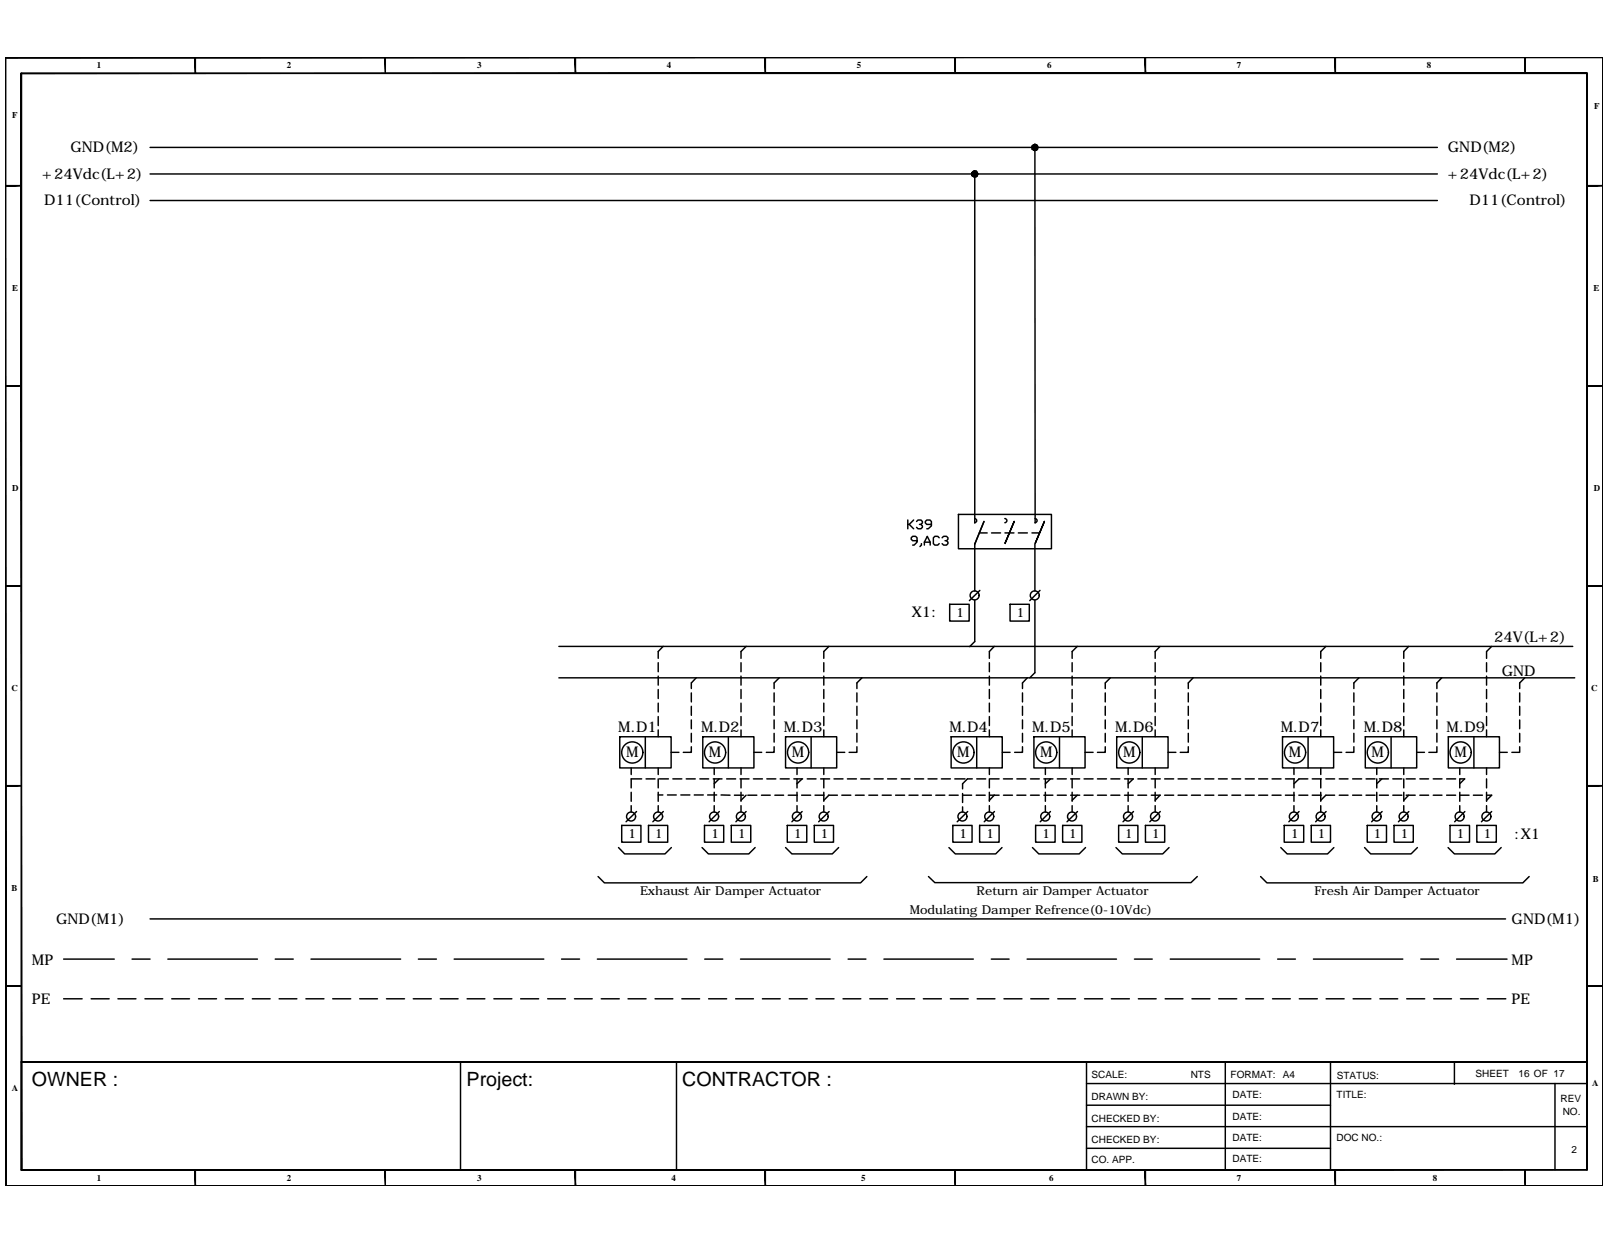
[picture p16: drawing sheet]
<svg xmlns="http://www.w3.org/2000/svg" width="279mm" height="216mm" viewBox="0 0 279 216" stroke-linecap="round" stroke-linejoin="round" font-family="sans-serif">
<defs><g id="words">
<text font-size="4.4" x="157" y="93.1">K39</text>
<g font-size="3.4">
<text x="5.6" y="188.8">OWNER :</text>
<text x="81.1" y="188.8">Project:</text>
<text x="118.6" y="188.8">CONTRACTOR :</text>
</g>
<g font-size="2.6">
<text x="12.2" y="26.4">GND(M2)</text>
<text x="251.7" y="26.4">GND(M2)</text>
<text x="7.3" y="31">+24Vdc(L+2)</text>
<text x="7.7" y="35.7">D11(Control)</text>
<text x="251.7" y="31">+24Vdc(L+2)</text>
<text x="255.5" y="35.7">D11(Control)</text>
<text x="158.5" y="107.3">X1:</text>
<text x="259.8" y="111.5">24V(L+2)</text>
<text x="261.1" y="117.4">GND</text>
<text x="107.5" y="127.2">M.D1</text>
<text x="108.9" y="131.7">M</text>
<text x="121.9" y="127.2">M.D2</text>
<text x="123.2" y="131.7">M</text>
<text x="136.3" y="127.2">M.D3</text>
<text x="137.7" y="131.7">M</text>
<text x="165.1" y="127.2">M.D4</text>
<text x="166.4" y="131.7">M</text>
<text x="179.5" y="127.2">M.D5</text>
<text x="180.9" y="131.7">M</text>
<text x="193.9" y="127.2">M.D6</text>
<text x="195.3" y="131.7">M</text>
<text x="222.7" y="127.2">M.D7</text>
<text x="224.1" y="131.7">M</text>
<text x="237.1" y="127.2">M.D8</text>
<text x="238.5" y="131.7">M</text>
<text x="251.5" y="127.2">M.D9</text>
<text x="252.9" y="131.7">M</text>
<text x="263.2" y="145.8">:X1</text>
<text x="9.8" y="160.5">GND(M1)</text>
<text x="262.8" y="160.5">GND(M1)</text>
<text x="5.6" y="167.7">MP</text>
<text x="262.8" y="167.7">MP</text>
<text x="5.6" y="174.6">PE</text>
<text x="262.8" y="174.6">PE</text>
</g>
<g font-size="2.2">
<text x="166.3" y="107.2">1</text>
<text x="176.7" y="107.2">1</text>
<text x="109.2" y="145.7">1</text>
<text x="113.8" y="145.7">1</text>
<text x="123.6" y="145.7">1</text>
<text x="128.3" y="145.7">1</text>
<text x="138" y="145.7">1</text>
<text x="142.7" y="145.7">1</text>
<text x="166.8" y="145.7">1</text>
<text x="171.5" y="145.7">1</text>
<text x="181.2" y="145.7">1</text>
<text x="185.9" y="145.7">1</text>
<text x="195.6" y="145.7">1</text>
<text x="200.3" y="145.7">1</text>
<text x="224.4" y="145.7">1</text>
<text x="229.1" y="145.7">1</text>
<text x="238.8" y="145.7">1</text>
<text x="243.5" y="145.7">1</text>
<text x="253.3" y="145.7">1</text>
<text x="257.9" y="145.7">1</text>
</g>
<g font-size="2.1">
<text x="111.3" y="155.6">Exhaust Air Damper Actuator</text>
<text x="169.8" y="155.6">Return air Damper Actuator</text>
<text x="228.5" y="155.6">Fresh Air Damper Actuator</text>
<text x="158.2" y="158.8">Modulating Damper Refrence(0-10Vdc)</text>
</g>
<g font-size="1.7">
<text x="189.8" y="187.4">SCALE:</text>
<text x="189.8" y="191.1">DRAWN BY:</text>
<text x="207" y="187.4">NTS</text>
<text x="214" y="187.4">FORMAT:</text>
<text x="214.3" y="190.9">DATE:</text>
<text x="223" y="187.4">A4</text>
<text x="232.4" y="190.9">TITLE:</text>
<text x="232.4" y="187.6">STATUS:</text>
<text x="256.6" y="187.3">SHEET</text>
<text x="264" y="187.3">16 OF 17</text>
<text x="271.3" y="191.5">REV</text>
<text x="189.8" y="195">CHECKED BY:</text>
<text x="214.3" y="194.7">DATE:</text>
<text x="271.7" y="193.9">NO.</text>
<text x="189.8" y="202.2">CO. APP.</text>
<text x="189.8" y="198.6">CHECKED BY:</text>
<text x="214.3" y="202">DATE:</text>
<text x="214.3" y="198.3">DATE:</text>
<text x="232.4" y="198.4">DOC NO.:</text>
<text x="273.2" y="200.5">2</text>
</g>
<g font-size="1.5">
<text x="16.9" y="11.8">1</text>
<text x="49.9" y="11.8">2</text>
<text x="82.9" y="11.8">3</text>
<text x="116" y="11.8">4</text>
<text x="149" y="11.8">5</text>
<text x="182" y="11.8">6</text>
<text x="215.1" y="11.8">7</text>
<text x="248.1" y="11.8">8</text>
<text x="2.1" y="20.5">F</text>
<text x="277.2" y="18.9">F</text>
<text x="2.1" y="50.5">E</text>
<text x="277" y="50.5">E</text>
<text x="2.1" y="85.3">D</text>
<text x="277.1" y="85.3">D</text>
<text x="2" y="120.1">C</text>
<text x="276.7" y="120.1">C</text>
<text x="2" y="154.8">B</text>
<text x="276.9" y="153.3">B</text>
<text x="2" y="189.6">A</text>
<text x="276.8" y="188.9">A</text>
<text x="16.9" y="205.2">1</text>
<text x="49.9" y="205.2">2</text>
<text x="82.9" y="205.2">3</text>
<text x="116.8" y="205.2">4</text>
<text x="149.7" y="205.2">5</text>
<text x="182.4" y="205.2">6</text>
<text x="215.1" y="205.2">7</text>
<text x="249.1" y="205.2">8</text>
</g>
</g></defs>
<!-- layer: FRAME -->
<g fill="#000" stroke="#000" stroke-width=".17">
<path d="M.9 10h277.8zM.9 10h277.8z"/>
<path d="M3.7 12.7l.1 190.7v-190.7zM3.7 12.7l.1 190.7h-.1z"/>
<path d="M33.9 10l.1 2.7v-2.7zM33.9 10l.1 2.7h-.1z"/>
<path d="M66.9 10l.1 2.7zM66.9 10l.1 2.7z"/>
<path d="M100 10l.1 2.7v-2.7zM100 10l.1 2.7h-.1z"/>
<path d="M133 10l.1 2.7v-2.7zM133 10l.1 2.7h-.1z"/>
<path d="M166 10l.1 2.7v-2.7zM166 10l.1 2.7h-.1z"/>
<path d="M199.1 10l.1 2.7v-2.7zM199.1 10l.1 2.7h-.1z"/>
<path d="M232.1 10l.1 2.7v-2.7zM232.1 10l.1 2.7h-.1z"/>
<path d="M265.1 10l.1 2.7v-2.7zM265.1 10l.1 2.7h-.1z"/>
<path d="M3.7 12.8h272.2v-.1zM3.7 12.7h272.2l-272.2 .1z"/>
<path d="M278.7 10v196.1zM278.7 10v196.1z"/>
<path d="M.9 32.2v.2l2.8-.2zM.9 32.4l2.8-.2v.2z"/>
<path d="M275.9 32.2v.2l2.8-.2zM275.9 32.4l2.8-.2v.2z"/>
<path d="M.9 67h2.8zM.9 67.1l2.8-.1z"/>
<path d="M275.9 67h2.8zM275.9 67.1l2.8-.1z"/>
<path d="M.9 101.8v.1l2.8-.1zM.9 101.9l2.8-.1v.1z"/>
<path d="M275.9 101.8v.1l2.8-.1zM275.9 101.9l2.8-.1v.1z"/>
<path d="M.9 136.5v.2l2.8-.2zM.9 136.7l2.8-.2v.2z"/>
<path d="M275.9 136.5v.2l2.8-.2zM275.9 136.7l2.8-.2v.2z"/>
<path d="M.9 171.3v.2l2.8-.2zM.9 171.5l2.8-.2v.2z"/>
<path d="M275.9 171.3v.2l2.8-.2zM275.9 171.5l2.8-.2v.2z"/>
<path d="M.9 10l.1 196.1zM.9 10l.1 196.1z"/>
<path d="M3.7 203.3v.1l272.2-.1zM3.7 203.4l272.2-.1v.1z"/>
<path d="M33.9 203.4l.1 2.7v-2.7zM33.9 203.4l.1 2.7h-.1z"/>
<path d="M66.9 203.4l.1 2.7zM66.9 203.4l.1 2.7z"/>
<path d="M100 203.4l.1 2.7v-2.7zM100 203.4l.1 2.7h-.1z"/>
<path d="M133 203.4v2.7h.1zM133 203.4h.1v2.7z"/>
<path d="M166 203.4l.1 2.7v-2.7zM166 203.4l.1 2.7h-.1z"/>
<path d="M199.1 203.4l.1 2.7v-2.7zM199.1 203.4l.1 2.7h-.1z"/>
<path d="M232.1 203.4l.1 2.7v-2.7zM232.1 203.4l.1 2.7h-.1z"/>
<path d="M265.1 203.4l.1 2.7v-2.7zM265.1 203.4l.1 2.7h-.1z"/>
<path d="M275.9 12.7v190.7h.1zM275.9 12.7h.1v190.7z"/>
<path d="M.9 206.1h277.8zM.9 206.1h277.8z"/>
</g>
<path d="M3.7 184.6h272.2zM3.7 184.6v18.8M188.9 192.1h42.4M188.9 195.8h86.9M188.9 188.4h86.9M188.9 199.6h42.4M188.9 184.6v18.8" fill="none" stroke="#000" stroke-width=".25"/>
<!-- layer: 0 -->
<g fill="none" stroke="#000" stroke-width=".25">
<path d="M26.1 34.9h223.8M26.1 30.2h223.8M26.1 25.6h223.8M169.5 30.2v60.7M179.9 25.6l.1 65.3M159.4 94h-.7l-.3-.3v-.2l.3-.3h.5l.2 .3v.7l-.5 .6h-.2M160.2 94.5v.3l-.3 .2M160.7 94.8v-.6l.5-1 .5 1v.6M163.3 93.5l-.3-.3h-.5l-.2 .3v1l.2 .3h.5l.3-.3M164.6 94l.2 .2v.3l-.2 .3h-.5l-.3-.3M166.6 89.4h16.2v6h-16.2zM169.5 90.1a.36 .36 0 0 1 .3 .4 .36 .36 0 0 1-.3 .4"/>
<path d="M170.3 92.6h1.3M171.1 90.6l-1.6 4v8.2M172.4 92.6h1.6M174.7 90.1a.36 .36 0 0 1 .4 .4 .36 .36 0 0 1-.4 .4M174.7 92.6h1.6M176.3 90.6l-1.6 4 1.6-4M177.1 92.6h1.5M179.4 92.6h1.3M179.9 94.6v8.2M180 90.1a.36 .36 0 0 1 .3 .4 .36 .36 0 0 1-.3 .4M181.6 90.6l-1.7 4 1.7-4M97.2 112.4h176.2"/>
<path d="M97.2 117.8h176.6M114.4 115.2v1.6M114.4 117.5v1.6M114.4 119.9v1.5M115.3 112.4l-.9 .9v1.1M121 117.8l-.8 .9v1M128.8 115.2v1.6M128.8 117.5v1.6M128.8 119.9v1.5M129.7 112.4l-.9 .9v1.1M135.5 117.8l-.9 .9v1M143.2 115.2v1.6"/>
<path d="M143.2 117.5v1.6M143.2 119.9v1.5M144.1 112.4l-.9 .9v1.1M149.9 117.8l-.9 .9v1M165.1 105h3.4v3h-3.4zM169.5 104.3v7.2l-.9 .9M170.4 102.6l-1.9 1.8M172 115.2v1.6M172 117.5v1.6M172 119.9v1.5M172.9 112.4l-.9 .9v1.1M175.6 105h3.4v3h-3.4z"/>
<path d="M178.6 117.8l-.8 .9v1M179.9 104.3v12.6l-.9 .9M180.8 102.6l-1.8 1.8M186.4 115.2v1.6M186.4 117.5v1.6M186.4 119.9v1.5M187.3 112.4l-.9 .9v1.1M193.1 117.8l-.9 .9v1M200.8 115.2v1.6M200.8 117.5v1.6M200.8 119.9v1.5M201.7 112.4l-.9 .9v1.1"/>
<path d="M207.4 117.8l-.8 .9v1M229.6 115.2v1.6M229.6 117.5v1.6M229.6 119.9v1.5M230.5 112.4l-.9 .9v1.1M236.3 117.8l-.9 .9v1M244.1 115.2v1.6M244.1 117.5v1.6M244.1 119.9v1.5M244.9 112.4l-.8 .9v1.1M250.7 117.8l-.9 .9v1M258.5 115.2v1.6"/>
<path d="M258.5 117.5v1.6M258.5 119.9v1.5M259.3 112.4l-.8 .9v1.1M265.1 117.8l-.9 .9v1M107.8 128.1h8.9v5.4h-8.9zM109.7 133.5v1.1M109.7 137.7v1.6M111.6 135.4h-1.9v1.6M112.2 128.1v5.4M112.3 135.4h1.6M114.4 138.2h.8M114.4 122.2v1.6"/>
<path d="M114.4 124.6v1.5M114.4 126.9v1.2M114.4 133.5v1.1M114.4 135.4v1.6M114.4 137.7v1.6M114.7 135.4h1.5M116 138.2h1.6M116.7 130.8h1.3M117 135.4h1.5M118.4 138.2h1.5M119.3 135.4h1.6M120.2 129.8v1h-1.4"/>
<path d="M120.2 120.5v1.5M120.2 122.8v1.5M120.2 125.2v1.5M120.2 127.5v1.5M120.7 138.2h1.6M121.7 135.4h1.5M122.2 128.1h8.9v5.4h-8.9zM123 138.2h1.6M124 135.4h1.5M124.2 133.5v1.1M124.2 135.4v1.6M124.2 137.7v1.6"/>
<path d="M125 135.4l-.8 .8M125.4 138.2h1.5M126.3 135.4h1.6M126.6 128.1v5.4M127.7 138.2h1.6M128.7 135.4h1.5M128.8 122.2v1.6M128.8 124.6v1.5M128.8 126.9v1.2M128.8 133.5v1.1M128.8 135.4v1.6M128.8 137.7v1.6"/>
<path d="M129.7 138.2l-.9 .9M130 138.2h1.6M131 135.4h1.6M131.1 130.8h1.3M132.4 138.2h1.5M133.3 135.4h1.6M134.6 129.8v1h-1.4M134.6 120.5v1.5M134.6 122.8v1.5M134.6 125.2v1.5M134.6 127.5v1.5M134.7 138.2h1.5"/>
<path d="M135.7 135.4h1.5M136.6 128.1h8.9v5.4h-8.9zM137 138.2h1.6M138 135.4h1.5M138.6 133.5v1.1M138.6 135.4v1.6M138.6 137.7v1.6M139.4 138.2h1.5M139.5 135.4l-.9 .8M140.3 135.4h1.6M141 128.1v5.4M141.7 138.2h1.6"/>
<path d="M142.7 135.4h1.5M143.2 122.2v1.6M143.2 124.6v1.5M143.2 126.9v1.2M143.2 133.5v1.1M143.2 135.4v1.6M143.2 137.7v1.6M144 138.2h1.6M144.1 138.2l-.9 .9M145 135.4h1.6M145.5 130.8h1.4M146.4 138.2h1.5"/>
<path d="M147.3 135.4h1.6M148.7 138.2h1.6M149 129.8v1h-1.4M149 120.5v1.5M149 122.8v1.5M149 125.2v1.5M149 127.5v1.5M149.7 135.4h1.5M151.1 138.2h1.5M152 135.4h1.6M153.4 138.2h1.6M154.3 135.4h1.6"/>
<path d="M155.7 138.2h1.6M156.7 135.4h1.5M158 138.2h1.6M159 135.4h1.6M160.4 138.2h1.5M161.3 135.4h1.6M162.7 138.2h1.6M163.7 135.4h1.5M165 138.2h1.6M165.4 128.1h8.9v5.4h-8.9zM166 135.4h1.8M167.4 137.9v1.6"/>
<path d="M167.4 138.2h1.5M169.1 135.4h-.9l-.8 .8v.9M169.7 138.2h1.6M169.8 135.4h1.6M169.8 128.1v5.4M172 122.2v1.6M172 124.6v1.5M172 126.9v1.2M172 133.5v1.1M172 135.4v1.6M172 137.7v1.6M172.1 138.2h1.6"/>
<path d="M172.1 135.4h1.6M172.9 138.2l-.9 .9M174.3 130.8h1.3M174.5 135.4h1.5M174.5 138.2h1.5M176.8 135.4h1.6M176.8 138.2h1.6M177.8 129.8v1h-1.4M177.8 120.5v1.5M177.8 122.8v1.5M177.8 125.2v1.5M177.8 127.5v1.5"/>
<path d="M179.2 135.4h1.5M179.2 138.2h1.5M179.8 128.1h8.9v5.4h-8.9zM181.5 135.4h1.6M181.5 138.2h1.6M181.8 133.5v1.1M181.8 135.4v1.6M181.8 137.7v1.6M182.6 135.4l-.8 .8M183.8 135.4h1.6M183.8 138.2h1.6M184.2 128.1v5.4"/>
<path d="M186.2 135.4h1.5M186.2 138.2h1.5M186.4 122.2v1.6M186.4 124.6v1.5M186.4 126.9v1.2M186.4 133.5v1.1M186.4 135.4v1.6M186.4 137.7v1.6M187.3 138.2l-.9 .9M188.5 135.4h1.5M188.5 138.2h1.5M188.7 130.8h1.3"/>
<path d="M190.8 135.4h1.6M190.8 138.2h1.6M192.2 129.8v1h-1.4M192.2 120.5v1.5M192.2 122.8v1.5M192.2 125.2v1.5M192.2 127.5v1.5M193.1 135.4h1.6M193.1 138.2h1.6M194.2 128.1h8.9v5.4h-8.9zM195.5 135.4h1.5l-.9 .8M195.5 138.2h1.5"/>
<path d="M196.1 133.5v1.1M196.1 135.4v1.6M196.1 137.7v1.6M197.8 135.4h1.6M197.8 138.2h1.6M198.6 128.1v5.4M200.2 135.4h1.5M200.2 138.2h1.5M200.8 122.2v1.6M200.8 124.6v1.5M200.8 126.9v1.2M200.8 133.5v1.1"/>
<path d="M200.8 135.4v1.6M200.8 137.7v1.6M201.7 138.2l-.9 .9M202.5 135.4h1.6M202.5 138.2h1.6M203.1 130.8h1.3M204.8 135.4h1.6M204.8 138.2h1.6M206.6 129.8v1h-1.4M206.6 120.5v1.5M206.6 122.8v1.5M206.6 125.2v1.5"/>
<path d="M206.6 127.5v1.5M207.2 135.4h1.5M207.2 138.2h1.5M209.5 135.4h1.5M209.5 138.2h1.5M211.9 135.4h1.5M211.9 138.2h1.5M214.2 135.4h1.5M214.2 138.2h1.5M216.5 135.4h1.6M216.5 138.2h1.6M218.8 135.4h1.6"/>
<path d="M218.8 138.2h1.6M221.2 135.4h1.5M221.2 138.2h1.5M223 128.1h8.9v5.4h-8.9zM223.5 135.4h1.6M223.5 138.2h1.6M225 133.5v1.1M225 135.4v1.6M225 137.7v1.6M225.8 135.4h1.6M225.8 138.2h1.6M225.9 135.4l-.9 .8"/>
<path d="M227.4 128.1v5.4M228.1 135.4h1.6M228.1 138.2h1.6M229.6 122.2v1.6M229.6 124.6v1.5M229.6 126.9v1.2M229.6 133.5v1.1M229.6 135.4v1.6M229.6 137.7v1.6M230.5 135.4h1.5M231.9 130.8h1.4M232 138.2h-1.5l-.9 .9"/>
<path d="M232.8 135.4h1.6M232.8 138.2h1.6M235.2 135.4h1.5M235.2 138.2h1.5M235.4 129.8v1h-1.4M235.4 120.5v1.5M235.4 122.8v1.5M235.4 125.2v1.5M235.4 127.5v1.5M237.4 128.1h8.9v5.4h-8.9zM237.5 135.4h1.6M237.5 138.2h1.6"/>
<path d="M239.4 133.5v1.1M239.4 135.4v1.6M239.4 137.7v1.6M239.8 135.4h1.6M239.8 138.2h1.6M240.3 135.4l-.9 .8M241.9 128.1v5.4M242.2 135.4h1.5M242.2 138.2h1.5M244.1 122.2v1.6M244.1 124.6v1.5M244.1 126.9v1.2"/>
<path d="M244.1 133.5v1.1M244.1 135.4v1.6M244.1 137.7v1.6M244.5 135.4h1.6M244.5 138.2h1.6M244.9 138.2l-.8 .9M246.3 130.8h1.4M246.9 135.4h1.5M246.9 138.2h1.5M249.2 135.4h1.5M249.2 138.2h1.5M249.8 129.8v1h-1.4"/>
<path d="M249.8 120.5v1.5M249.8 122.8v1.5M249.8 125.2v1.5M249.8 127.5v1.5M251.5 135.4h1.6M251.5 138.2h1.6M251.8 128.1h8.9v5.4h-8.9zM253.8 133.5v1.1M253.8 135.4v1.6M253.8 137.7v1.6M253.8 135.4h.8l-.8 .8M253.8 138.2h1.6"/>
<path d="M256.2 138.2h1.5M256.3 128.1v5.4M258.5 122.2v1.6M258.5 124.6v1.5M258.5 126.9v1.2M258.5 133.5v1.1M258.5 135.4v1.6M258.5 137.7v1.6M258.5 138.2h.8l-.8 .9M260.7 130.8h1.4M264.2 129.8v1h-1.3M264.2 120.5v1.5"/>
<path d="M264.2 122.8v1.5M264.2 125.2v1.5M264.2 127.5v1.5M26.1 159.7h235.7M104 152.4l1.1 1.1h44.5l1.1-1.1M107.5 147.3l1.1 1.1h7l1.1-1.1M108.1 143.5h3.3v2.9h-3.3zM109.7 140.1v1.1M110.7 141.1l-1.8 1.7M112.7 143.5h3.4v2.9h-3.4zM114.4 140.1v1.1M115.3 141.1l-1.8 1.7"/>
<path d="M122.1 147.3l1.1 1.1h7l1.1-1.1M122.5 143.5h3.3v2.9h-3.3zM124.2 140.1v1.1M125.1 141.1l-1.8 1.7M127.1 143.5h3.4v2.9h-3.4zM128.8 140.1v1.1M129.7 141.1l-1.8 1.7M136.6 147.3l1.1 1.1h7l1.1-1.1M136.9 143.5h3.4v2.9h-3.4zM138.6 140.1v1.1M139.5 141.1l-1.8 1.7M141.6 143.5h3.3v2.9h-3.3z"/>
<path d="M143.2 140.1v1.1M144.2 141.1l-1.9 1.7M161.4 152.4l1.1 1h44.6l1.1-1M165 147.3l1.1 1.1h7l1.1-1.1M165.7 143.5h3.3v2.9h-3.3zM167.4 140.3v.9M168.2 141.1l-1.8 1.7M170.3 143.5h3.4v2.9h-3.4zM172 140.1v1.1M172.9 141.1l-1.8 1.7M179.5 147.3l1.1 1.1h7l1.1-1.1M180.1 143.5h3.3v2.9h-3.3z"/>
<path d="M181.8 140.1v1.1M182.6 141.1l-1.7 1.7M184.8 143.5h3.3v2.9h-3.3zM186.4 140.1v1.1M187.3 141.1l-1.8 1.7M194 147.3l1.1 1.1h7.1l1.1-1.1M194.5 143.5h3.3v2.9h-3.3zM196.1 140.1v1.1M197.1 141.1l-1.8 1.7M199.2 143.5h3.3v2.9h-3.3zM200.8 140.1v1.1M201.7 141.1l-1.8 1.7"/>
<path d="M219.2 152.4l1.1 1.1h44.5l1.1-1.1M222.7 147.3l1.1 1.1h7l1.1-1.1M223.3 143.5h3.4v2.9h-3.4zM225 140.1v1.1M225.9 141.1l-1.8 1.7M228 143.5h3.3v2.9h-3.3zM229.6 140.1v1.1M230.6 141.1l-1.9 1.7M237.3 147.3l1 1.1h7l1.1-1.1M237.7 143.5h3.4v2.9h-3.4zM239.4 140.1v1.1M240.3 141.1l-1.8 1.7"/>
<path d="M242.4 143.5h3.3v2.9h-3.3zM244.1 140.1v1.1M245 141.1l-1.9 1.7M251.8 147.3l1.1 1.1h7l1.1-1.1M252.1 143.5h3.4v2.9h-3.4zM253.8 140.1v1.1M254.7 141.1l-1.8 1.7M256.8 143.5h3.4v2.9h-3.4zM258.5 140.1v1.1M259.3 141.1l-1.7 1.7M11.1 166.7h8.8M11.1 173.6h3.2"/>
<path d="M15.8 173.6h3.2M20.5 173.6h3.1M23 166.7h3.1M25.2 173.6h3.1M29.2 166.7h15.6M29.9 173.6h3M34.5 173.6h3.1M39.2 173.6h3.1M43.9 173.6h3.1M47.9 166.7h3.1M48.5 173.6h3.1M53.2 173.6h3.1"/>
<path d="M54.1 166.7h15.6M57.8 173.6h3.2M62.5 173.6h3.1M67.2 173.6h3.1M71.9 173.6h3.1M72.7 166.7h3.2M76.6 173.6h3M79 166.7h15.5M81.2 173.6h3.1M85.9 173.6h3.1M90.5 173.6h3.2M95.2 173.6h3.1"/>
<path d="M97.6 166.7h3.2M99.9 173.6h3.1M103.9 166.7h15.5M104.5 173.6h3.2M109.2 173.6h3.1M113.9 173.6h3.1M118.5 173.6h3.1M122.5 166.7h3.2M123.2 173.6h3.1M127.9 173.6h3.1M128.7 166.7h15.6M132.6 173.6h3.1"/>
<path d="M137.2 173.6h3.1M141.9 173.6h3.1M146.6 173.6h3.1M147.5 166.7h3.1M151.2 173.6h3.1M153.7 166.7h15.5M155.9 173.6h3.1M160.5 173.6h3.2M165.2 173.6h3.1M169.9 173.6h3.1M172.4 166.7h3M174.6 173.6h3.1"/>
<path d="M178.6 166.7h15.5M179.2 173.6h3.1M183.9 173.6h3.1M188.6 173.6h3.1M193.2 173.6h3.2M197.2 166.7h3.1M197.9 173.6h3.1M202.6 173.6h3.1M203.5 166.7h15.5M207.2 173.6h3.2M211.9 173.6h3.1M216.6 173.6h3.1"/>
<path d="M221.2 173.6h3.1M222.1 166.7h3.1M225.9 173.6h3.1M228.4 166.7h15.5M230.6 173.6h3.1M235.3 173.6h3.1M239.9 173.6h3.1M244.6 173.6h3.1M247 166.7h3.1M249.3 173.6h3.1M253.3 166.7h8.7M253.9 173.6h3.1"/>
<path d="M258.6 173.6h3.2M80.1 184.5v18.8M117.6 184.5v18.8M213 184.6v18.8M231.3 184.6v18.8M252.9 184.7v3.8M270.4 188.4v14.9"/>
<circle cx="169.5" cy="103.5" r=".78"/>
<circle cx="179.9" cy="103.5" r=".78"/>
<circle cx="109.9" cy="130.8" r="1.84"/>
<circle cx="124.3" cy="130.8" r="1.84"/>
<circle cx="138.8" cy="130.8" r="1.84"/>
<circle cx="167.5" cy="130.8" r="1.84"/>
<circle cx="181.9" cy="130.8" r="1.84"/>
<circle cx="196.3" cy="130.8" r="1.84"/>
<circle cx="225.2" cy="130.8" r="1.84"/>
<circle cx="239.6" cy="130.8" r="1.84"/>
<circle cx="254" cy="130.8" r="1.84"/>
<circle cx="109.7" cy="141.9" r=".78"/>
<circle cx="114.4" cy="141.9" r=".78"/>
<circle cx="124.2" cy="141.9" r=".78"/>
<circle cx="128.8" cy="141.9" r=".78"/>
<circle cx="138.5" cy="141.9" r=".78"/>
<circle cx="143.2" cy="141.9" r=".78"/>
<circle cx="167.3" cy="141.9" r=".78"/>
<circle cx="172" cy="141.9" r=".78"/>
<circle cx="181.7" cy="141.9" r=".78"/>
<circle cx="186.4" cy="141.9" r=".78"/>
<circle cx="196.1" cy="141.9" r=".78"/>
<circle cx="200.8" cy="141.9" r=".78"/>
<circle cx="225" cy="141.9" r=".78"/>
<circle cx="229.6" cy="141.9" r=".78"/>
<circle cx="239.3" cy="141.9" r=".78"/>
<circle cx="244" cy="141.9" r=".78"/>
<circle cx="253.8" cy="141.9" r=".78"/>
<circle cx="258.4" cy="141.9" r=".78"/>
</g>
<g fill="#000" stroke="#000" stroke-width=".17">
<path d="M168.9 30.2l.1 .3 .5-.3zM169 30.5l.5-.3-.3 .5zM169.5 30.2l-.3 .5 .3 .1z"/>
<path d="M168.9 30.2l.1 .3 .5-.3zM169 30.5l.5-.3-.3 .5zM169.5 30.2l-.3 .5 .3 .1z"/>
<path d="M169.1 30.2v.3l.4-.3zM169.1 30.5l.4-.3-.2 .4zM169.5 30.2l-.2 .4 .2 .1z"/>
<path d="M169.1 30.2v.3l.4-.3zM169.1 30.5l.4-.3-.2 .4zM169.5 30.2l-.2 .4 .2 .1z"/>
<path d="M169.3 29.9l.2 .3v-.4zM169.3 29.9l.2 .3-.4-.2zM169.1 30v.2h.4z"/>
<path d="M169.5 30.2v.5l.2-.1zM169.5 30.2l.4 .3-.2 .1zM169.5 30.2l.4 .3v-.3z"/>
<path d="M169.2 29.8l.3 .4v-.5zM169.2 29.8l.3 .4-.5-.2zM169 30l-.1 .2h.6z"/>
<path d="M169.5 30.2v.6l.3-.1zM169.5 30.2l.4 .3-.1 .2zM169.5 30.2l.4 .3 .1-.3z"/>
<path d="M169.3 29.9l.2 .3v-.4zM169.3 29.9l.2 .3-.4-.2zM169.1 30v.2h.4z"/>
<path d="M169.5 30.2v.5l.2-.1zM169.5 30.2l.4 .3-.2 .1zM169.5 30.2l.4 .3v-.3z"/>
<path d="M169.2 29.8l.3 .4v-.5zM169.2 29.8l.3 .4-.5-.2zM169 30l-.1 .2h.6z"/>
<path d="M169.5 30.2v.6l.3-.1zM169.5 30.2l.4 .3-.1 .2zM169.5 30.2l.4 .3 .1-.3z"/>
<path d="M169.5 30.2h.4v-.2zM169.7 29.9l.2 .1-.4 .2zM169.5 29.8v.4l.2-.3z"/>
<path d="M169.5 30.2h.4v-.2zM169.7 29.9l.2 .1-.4 .2zM169.5 29.8v.4l.2-.3z"/>
<path d="M169.5 30.2h.5l-.1-.2zM169.8 29.8l.1 .2-.4 .2zM169.5 29.7v.5l.3-.4z"/>
<path d="M169.5 30.2h.5l-.1-.2zM169.8 29.8l.1 .2-.4 .2zM169.5 29.7v.5l.3-.4z"/>
<path d="M179.4 25.6l.1 .3 .4-.3zM179.5 25.9l.4-.3-.2 .5zM179.9 25.6l-.2 .5 .2 .1z"/>
<path d="M179.4 25.6l.1 .3 .4-.3zM179.5 25.9l.4-.3-.2 .5zM179.9 25.6l-.2 .5 .2 .1z"/>
<path d="M179.5 25.6l.1 .2 .3-.2zM179.6 25.8l.3-.2-.2 .4zM179.9 25.6l-.2 .4h.2z"/>
<path d="M179.5 25.6l.1 .2 .3-.2zM179.6 25.8l.3-.2-.2 .4zM179.9 25.6l-.2 .4h.2z"/>
<path d="M179.7 25.3l.2 .3v-.4zM179.7 25.3l.2 .3-.3-.2zM179.6 25.4l-.1 .2h.4z"/>
<path d="M179.9 25.6v.4h.2zM179.9 25.6l.4 .2-.2 .2zM179.9 25.6l.4 .2 .1-.2z"/>
<path d="M179.7 25.2l.2 .4v-.5zM179.7 25.2l.2 .4-.4-.2zM179.5 25.4l-.1 .2h.5z"/>
<path d="M179.9 25.6v.6l.3-.1zM179.9 25.6l.5 .3-.2 .2zM179.9 25.6l.5 .3 .1-.3z"/>
<path d="M179.7 25.3l.2 .3v-.4zM179.7 25.3l.2 .3-.3-.2zM179.6 25.4l-.1 .2h.4z"/>
<path d="M179.9 25.6v.4h.2zM179.9 25.6l.4 .2-.2 .2zM179.9 25.6l.4 .2 .1-.2z"/>
<path d="M179.7 25.2l.2 .4v-.5zM179.7 25.2l.2 .4-.4-.2zM179.5 25.4l-.1 .2h.5z"/>
<path d="M179.9 25.6v.6l.3-.1zM179.9 25.6l.5 .3-.2 .2zM179.9 25.6l.5 .3 .1-.3z"/>
<path d="M179.9 25.6h.5l-.1-.2zM180.1 25.3l.2 .1-.4 .2zM179.9 25.2v.4l.2-.3z"/>
<path d="M179.9 25.6h.5l-.1-.2zM180.1 25.3l.2 .1-.4 .2zM179.9 25.2v.4l.2-.3z"/>
<path d="M179.9 25.6h.6l-.1-.2zM180.2 25.2l.2 .2-.5 .2zM179.9 25.1v.5l.3-.4z"/>
<path d="M179.9 25.6h.6l-.1-.2zM180.2 25.2l.2 .2-.5 .2zM179.9 25.1v.5l.3-.4z"/>
</g>
<use href="#words"/>
</svg>
